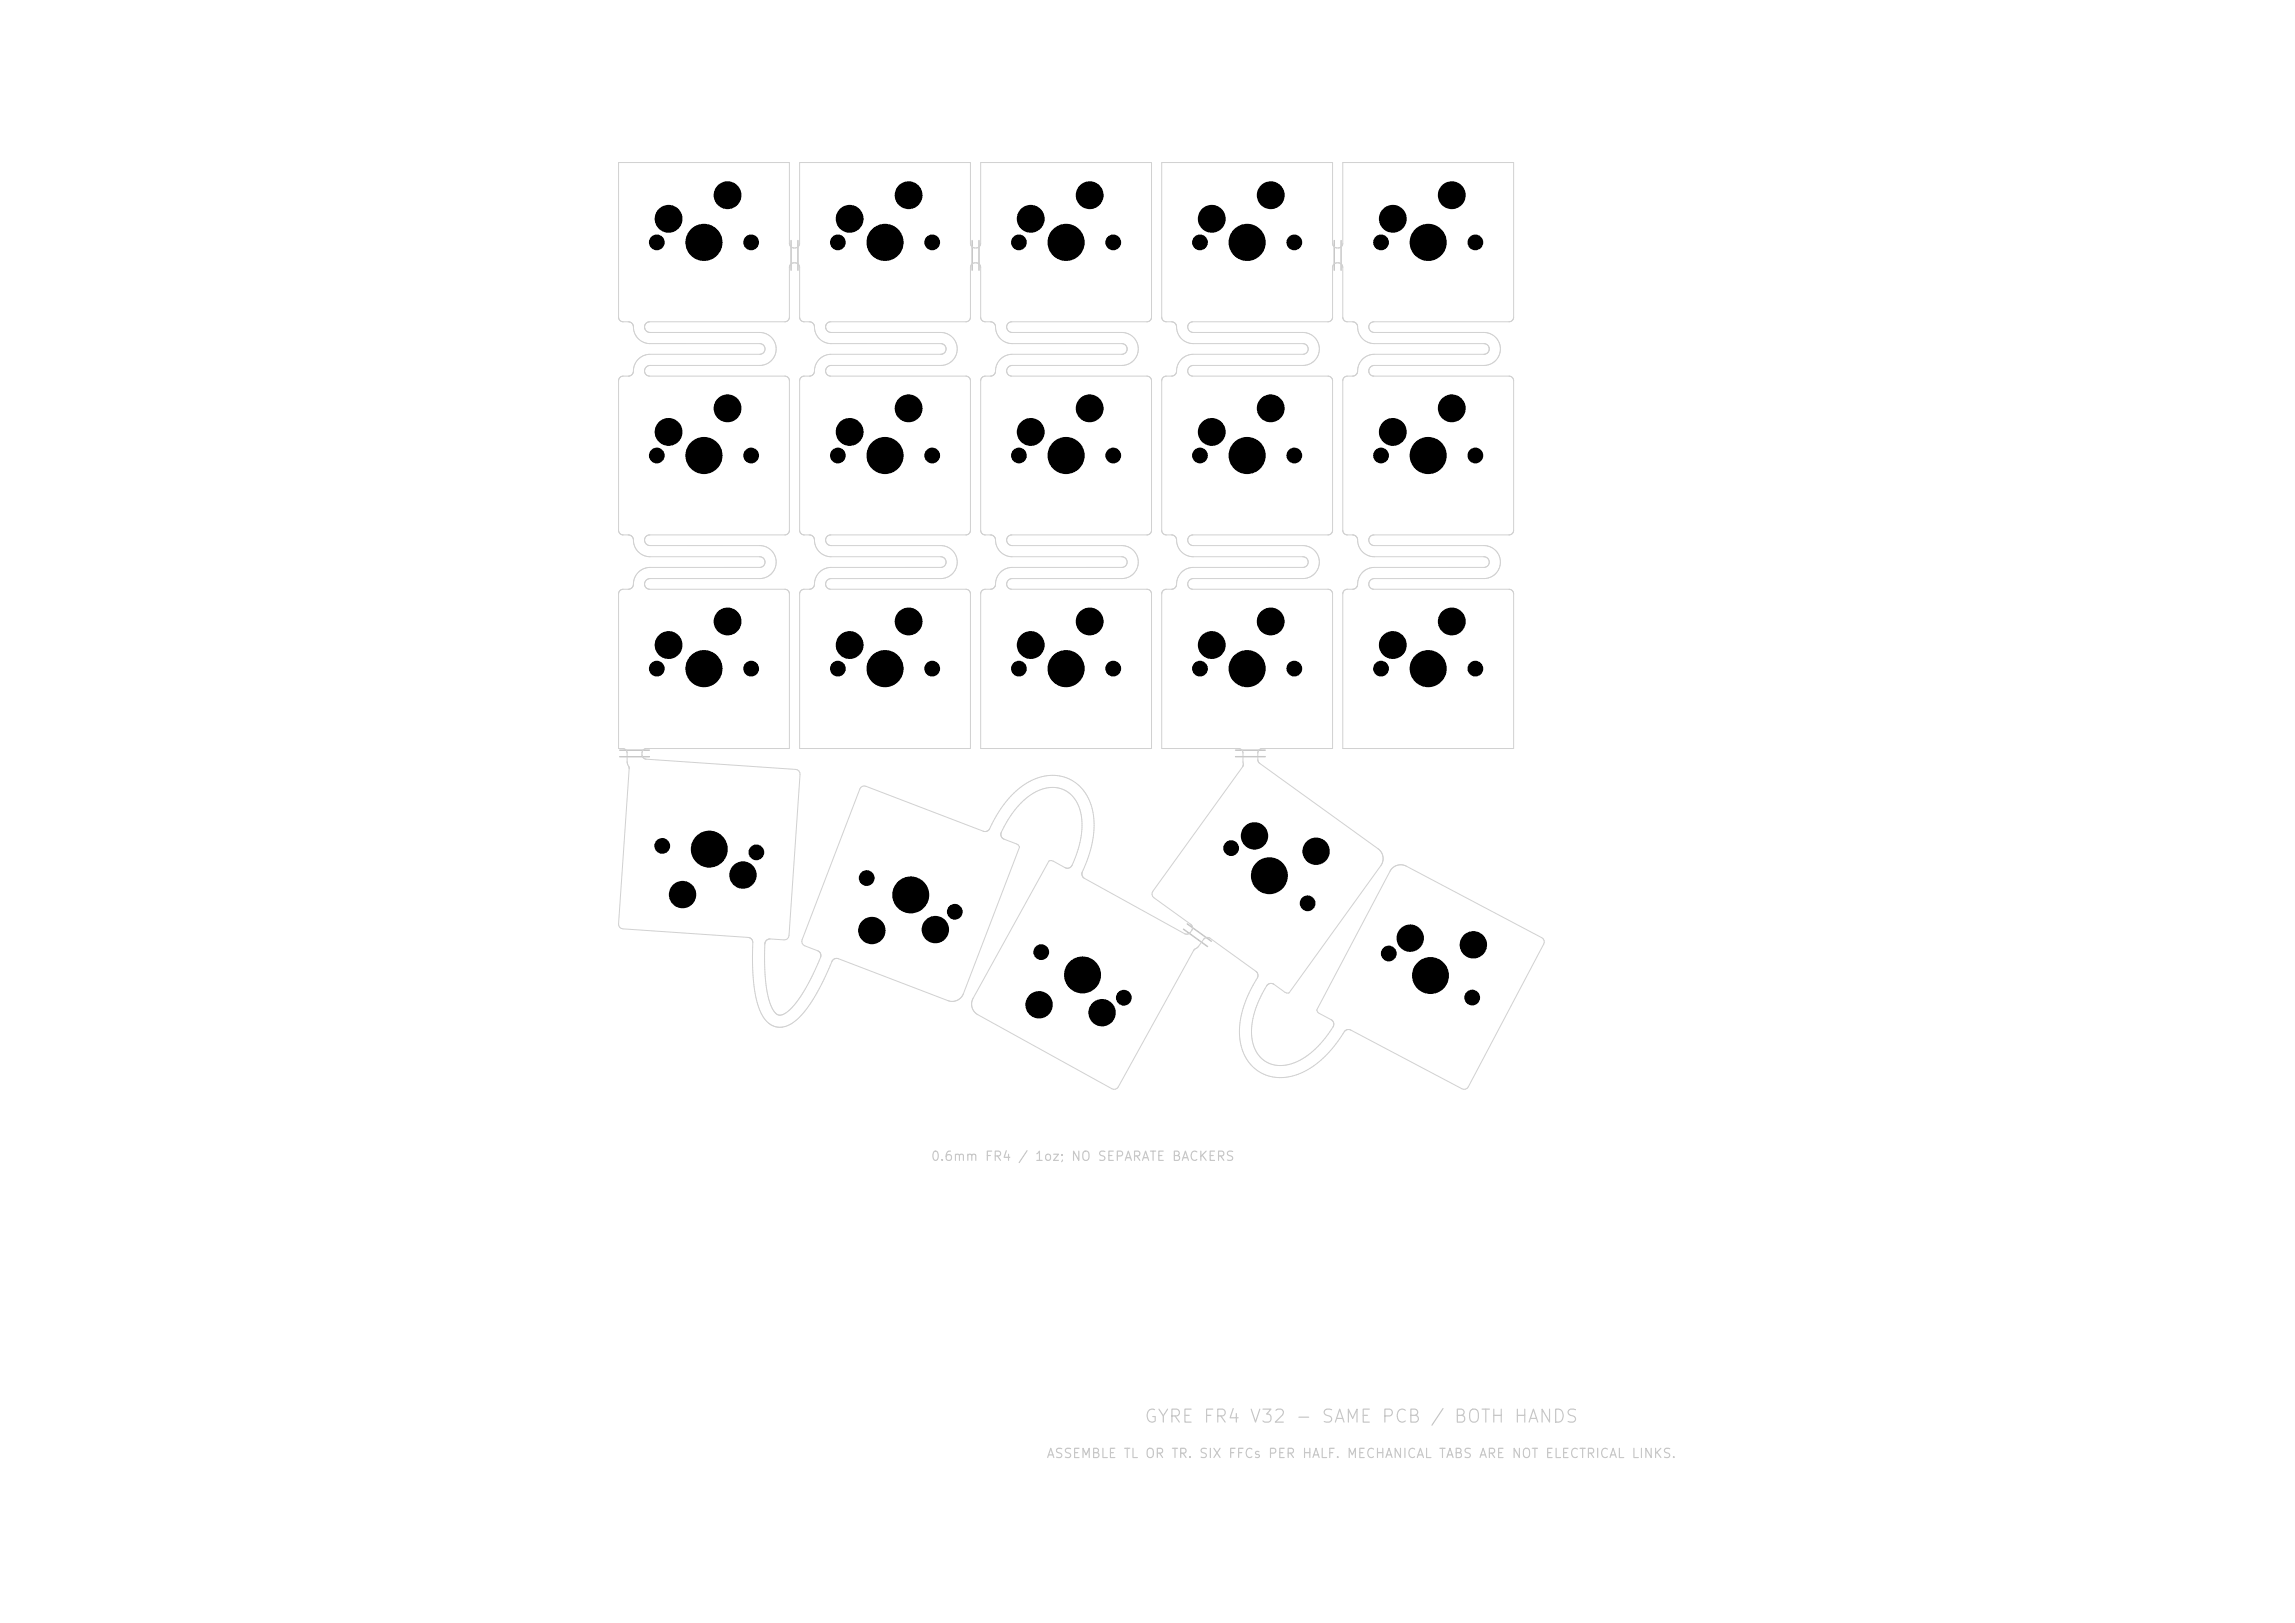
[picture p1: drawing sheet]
<svg xmlns="http://www.w3.org/2000/svg" width="297mm" height="210mm" viewBox="0 0 297 210" stroke-linecap="round" stroke-linejoin="round" font-family="sans-serif">
<defs><g id="words">
<text font-size="1.7" fill="#c2c2c2" x="148" y="184.5">GYRE FR4 V32 - SAME PCB / BOTH HANDS</text>
<g font-size="1.2" fill="#c2c2c2">
<text x="120.4" y="150.5">0.6mm FR4 / 1oz; NO SEPARATE BACKERS</text>
<text x="135.3" y="189">ASSEMBLE TL OR TR. SIX FFCs PER HALF. MECHANICAL TABS ARE NOT ELECTRICAL LINKS.</text>
</g>
</g></defs>
<path d="M102.4 31.1v3.9M103.3 31.1v3.9M125.8 31.1v3.9M126.7 31.1v3.9M172.7 31.1v3.9M173.6 31.1v3.9M80.2 97.1h3.8M80.2 97.9h3.8M159.9 97.1h3.8M159.9 97.9h3.8M153.6 119.5l3.2 2.3M153.2 120.2l3.1 2.3" fill="none" stroke="#c2c2c2" stroke-width=".18"/>
<path d="M80 21h22.2v10.5a.62 .62 0 0 0 .7 .6 .6 .6 0 0 0 .6-.6v-10.5h22.1v10.5a.63 .63 0 0 0 .8 .6l.4-.2 .1-.4v-10.5h22.1v20a.6 .6 0 0 1-.6 .6h-17.5a.69 .69 0 0 0-.6 .8 .69 .69 0 0 0 .7 .6h14.3a2.13 2.13 0 0 1 2 2.2 2.13 2.13 0 0 1-2.1 2.1h-14.3a.69 .69 0 0 0-.6 .7 .69 .69 0 0 0 .6 .7h17.5l.4 .1 .2 .5v19.3a.6 .6 0 0 1-.6 .6h-17.5a.69 .69 0 0 0-.6 .8 .69 .69 0 0 0 .7 .6h14.3a2.13 2.13 0 0 1 2 2.2 2.13 2.13 0 0 1-2.1 2.1h-14.3a.69 .69 0 0 0-.6 .7 .69 .69 0 0 0 .6 .6h17.5l.5 .3 .1 .3v20.1h-22.1v-20.1a.6 .6 0 0 1 .6-.6h.8a.67 .67 0 0 0 .5-.7 2.16 2.16 0 0 1 2.2-2.1h14.3a.69 .69 0 0 0 .6-.7 .69 .69 0 0 0-.8-.7h-14.2a2.29 2.29 0 0 1-2.1-2.4 .66 .66 0 0 0-.6-.4h-.9l-.3-.3-.1-.2v-19.4a.6 .6 0 0 1 .6-.6h.7a.66 .66 0 0 0 .6-.6 2.17 2.17 0 0 1 2.2-2.3h14.2a.69 .69 0 0 0 .7-.7 .69 .69 0 0 0-.7-.6h-14.3a2.28 2.28 0 0 1-2.1-2.5 .66 .66 0 0 0-.6-.4h-.9l-.3-.2-.1-.2v-6.6a.66 .66 0 0 0-.6-.6 .66 .66 0 0 0-.7 .6v6.5l-.1 .3-.3 .2h-17.7a.69 .69 0 0 0-.7 .8 .69 .69 0 0 0 .8 .6h14.2a2.13 2.13 0 0 1 2.1 2.2 2.13 2.13 0 0 1-2.1 2.1h-14.3a.69 .69 0 0 0-.7 .7 .69 .69 0 0 0 .7 .7h17.5l.4 .1 .2 .5v19.3a.6 .6 0 0 1-.6 .6h-17.5a.69 .69 0 0 0-.7 .8 .69 .69 0 0 0 .8 .6h14.2a2.13 2.13 0 0 1 2.1 2.2 2.13 2.13 0 0 1-2.1 2.1h-14.3a.69 .69 0 0 0-.7 .7 .69 .69 0 0 0 .7 .6h17.5l.5 .3 .1 .3v20.1h-22.1v-20.1a.6 .6 0 0 1 .6-.6h.8a.67 .67 0 0 0 .5-.7 2.16 2.16 0 0 1 2.1-2.1h14.3a.69 .69 0 0 0 .6-.7 .69 .69 0 0 0-.7-.7h-14.2a2.29 2.29 0 0 1-2.2-2.4 .66 .66 0 0 0-.6-.4h-.8l-.3-.3-.1-.2v-19.4a.6 .6 0 0 1 .6-.6h.8a.67 .67 0 0 0 .5-.8 2.16 2.16 0 0 1 2.1-2.1h14.3a.69 .69 0 0 0 .6-.7 .69 .69 0 0 0-.6-.6h-14.3a2.28 2.28 0 0 1-2.2-2.5 .66 .66 0 0 0-.6-.4h-.8l-.3-.2-.1-.2v-6.6a.66 .66 0 0 0-.7-.6 .66 .66 0 0 0-.6 .6v6.5l-.2 .3-.2 .2h-17.7a.69 .69 0 0 0-.7 .8 .69 .69 0 0 0 .7 .6h14.3a2.13 2.13 0 0 1 2 2.2 2.13 2.13 0 0 1-2.1 2.1h-14.2a.69 .69 0 0 0-.7 .7 .69 .69 0 0 0 .7 .7h17.5l.4 .1 .2 .5v19.3a.6 .6 0 0 1-.6 .6h-17.6a.69 .69 0 0 0-.6 .7 .69 .69 0 0 0 .7 .7h14.3a2.13 2.13 0 0 1 2 2.2 2.13 2.13 0 0 1-2.1 2.1h-14.2a.69 .69 0 0 0-.7 .7 .69 .69 0 0 0 .7 .6h17.5l.3 .1 .2 .3 .1 20.3h-18.5l-.4 .1-.2 .4 .1 .6 .4 .2 19.4 1.4 .4 .2 .1 .4-1.4 20.9a.6 .6 0 0 1-.6 .5l-1.9-.1a.66 .66 0 0 0-.6 .6 20.3 20.3 0 0 0 .8 8.2 1.35 1.35 0 0 0 1.2 1.1 4.4 4.4 0 0 0 2.4-2.1 24.6 24.6 0 0 0 2.8-5.7l-.1-.3-.2-.2-2-.8-.1-.2v-.5l7.5-19.5a.6 .6 0 0 1 .8-.4l15.2 5.9a.66 .66 0 0 0 .8-.4 12.2 12.2 0 0 1 5.7-6.3 5.3 5.3 0 0 1 7.6 4 13.4 13.4 0 0 1-1.4 8.1l.1 .4 .2 .3 13 7.1h.5l.4-.4a.6 .6 0 0 0-.1-.8l-4.8-3.4-.2-.4v-.3l11.7-16.3 .1-.3v-1.5a.6 .6 0 0 0-.6-.5h-10v-20.1a.6 .6 0 0 1 .6-.6h.8a.75 .75 0 0 0 .6-.9 2.16 2.16 0 0 1 2.1-1.9h14.3a.69 .69 0 0 0 .6-.7 .69 .69 0 0 0-.7-.7h-14.3a2.29 2.29 0 0 1-2.1-2.4 .66 .66 0 0 0-.6-.4h-.9l-.3-.3-.1-.2v-19.4a.6 .6 0 0 1 .6-.6h.8a.66 .66 0 0 0 .6-.6 2.17 2.17 0 0 1 2.1-2.3h14.3a.69 .69 0 0 0 .6-.7 .69 .69 0 0 0-.7-.6h-14.3a2.29 2.29 0 0 1-2.1-2.5 .66 .66 0 0 0-.6-.4h-.9l-.3-.2-.1-.3v-20.1h22.2v10.5a.62 .62 0 0 0 .7 .6 .6 .6 0 0 0 .6-.6v-10.5h22.1v20l-.2 .4-.4 .2h-17.5a.69 .69 0 0 0-.7 .7 .69 .69 0 0 0 .7 .7h14.3a2.13 2.13 0 0 1 2.1 2.2 2.13 2.13 0 0 1-2.1 2.1h-14.3a.69 .69 0 0 0-.7 .7 .69 .69 0 0 0 .7 .7h17.5l.4 .2 .2 .4v19.3a.6 .6 0 0 1-.6 .6h-17.5a.69 .69 0 0 0-.7 .8 .69 .69 0 0 0 .8 .6h14.2a2.13 2.13 0 0 1 2.1 2.2 2.13 2.13 0 0 1-2.1 2.1h-14.4a.69 .69 0 0 0-.6 .7 .69 .69 0 0 0 .7 .6h17.5l.4 .3 .2 .3v20.1h-22.1v-20.1a.6 .6 0 0 1 .6-.6h.8a.67 .67 0 0 0 .5-.7 2.16 2.16 0 0 1 2.1-2.1h14.3a.69 .69 0 0 0 .6-.7 .69 .69 0 0 0-.7-.7h-14.2a2.29 2.29 0 0 1-2.2-2.4 .66 .66 0 0 0-.6-.4h-.9l-.2-.3-.1-.2v-19.4a.6 .6 0 0 1 .6-.6h.8a.67 .67 0 0 0 .5-.8 2.16 2.16 0 0 1 2.1-2.1h14.3a.69 .69 0 0 0 .6-.7 .69 .69 0 0 0-.7-.6h-14.2a2.28 2.28 0 0 1-2.2-2.5 .66 .66 0 0 0-.6-.4h-.9l-.2-.2-.1-.2v-6.6a.66 .66 0 0 0-.7-.6 .66 .66 0 0 0-.6 .6l-.1 6.5-.1 .3-.2 .2h-17.8a.69 .69 0 0 0-.6 .8 .69 .69 0 0 0 .7 .6h14.3a2.13 2.13 0 0 1 2 2.2 2.13 2.13 0 0 1-2.1 2.1h-14.2a.69 .69 0 0 0-.7 .7 .69 .69 0 0 0 .7 .7h17.5l.4 .2 .2 .4v19.3a.6 .6 0 0 1-.6 .6h-17.6a.69 .69 0 0 0-.6 .8 .69 .69 0 0 0 .7 .6h14.3a2.13 2.13 0 0 1 2 2.2 2.13 2.13 0 0 1-2.1 2.1h-14.2a.69 .69 0 0 0-.7 .6 .69 .69 0 0 0 .6 .7h17.6l.3 .1 .2 .3 .1 20.3h-9.2a.6 .6 0 0 0-.5 .5v1l.2 .4 15.3 11a1.56 1.56 0 0 1 .4 2.2l-11.9 16.5h-.3l-.2-.1-1.5-1.1a.67 .67 0 0 0-.9 .3 10.2 10.2 0 0 0-1.8 7.2 3.7 3.7 0 0 0 5.4 2.7 10.8 10.8 0 0 0 5.1-4.9v-.3l-.2-.3-1.7-.9-.2-.1-.1-.3 9.5-18a1.56 1.56 0 0 1 2.1-.6l17.5 9.2 .3 .4v.4l-9.8 18.5a.6 .6 0 0 1-.8 .3l-14.4-7.6-.4-.1-.3 .2a13.1 13.1 0 0 1-6.3 5.7 5.3 5.3 0 0 1-7.4-4.8 13.3 13.3 0 0 1 2.4-7.9v-.4l-.2-.3-6-4.3-.4-.1-.3 .1-.8 1.1-.6 .5-9.8 17.6a.6 .6 0 0 1-.8 .3l-17.4-9.6a1.56 1.56 0 0 1-.6-2.1l9.8-17.8 .4-.1 .2 .1 1.6 .9a.66 .66 0 0 0 .9-.4 10.3 10.3 0 0 0 .9-7.3 3.7 3.7 0 0 0-5.7-2.1 10.9 10.9 0 0 0-4.5 5.5l.1 .3 .2 .2 1.8 .7 .2 .1 .1 .3-7.2 19a1.56 1.56 0 0 1-2 .9l-14.3-5.5a.66 .66 0 0 0-.7 .4 21.4 21.4 0 0 1-4.5 7.5 2.78 2.78 0 0 1-3.3 .8 4.2 4.2 0 0 1-1.9-3 29.1 29.1 0 0 1-.6-8l-.2-.3-.4-.1-16.2-1.1-.4-.2-.1-.2 1.3-20.4-.2-.7-.1-1.5-.4-.3h-.7v-20.1a.6 .6 0 0 1 .6-.6h.8a.67 .67 0 0 0 .6-.7 2.16 2.16 0 0 1 2.1-2.1h14.3a.69 .69 0 0 0 .6-.7 .69 .69 0 0 0-.7-.7h-14.2a2.29 2.29 0 0 1-2.2-2.4 .66 .66 0 0 0-.6-.4h-.9l-.2-.3-.1-.2-.1-19.4a.6 .6 0 0 1 .7-.6h.7a.66 .66 0 0 0 .6-.6 2.17 2.17 0 0 1 2.1-2.3h14.3a.69 .69 0 0 0 .6-.7 .69 .69 0 0 0-.7-.6h-14.2a2.28 2.28 0 0 1-2.2-2.5 .66 .66 0 0 0-.6-.4h-.9l-.2-.2-.1-.3zM152.1 76l-.1 .1" fill="none" stroke="#d0d2cd" stroke-width=".13"/>
<g fill="#000">
<circle cx="85" cy="31.4" r="1.02"/>
<circle cx="86.5" cy="28.3" r="1.8"/>
<circle cx="91.1" cy="31.4" r="2.4"/>
<circle cx="94.2" cy="25.3" r="1.8"/>
<circle cx="97.2" cy="31.4" r="1.02"/>
<circle cx="108.4" cy="31.4" r="1.02"/>
<circle cx="110" cy="28.3" r="1.8"/>
<circle cx="114.5" cy="31.4" r="2.4"/>
<circle cx="117.6" cy="25.3" r="1.8"/>
<circle cx="120.6" cy="31.4" r="1.02"/>
<circle cx="131.9" cy="31.4" r="1.02"/>
<circle cx="133.4" cy="28.3" r="1.8"/>
<circle cx="138" cy="31.4" r="2.4"/>
<circle cx="141" cy="25.3" r="1.8"/>
<circle cx="144.1" cy="31.4" r="1.02"/>
<circle cx="155.3" cy="31.4" r="1.02"/>
<circle cx="156.8" cy="28.3" r="1.8"/>
<circle cx="161.4" cy="31.4" r="2.4"/>
<circle cx="164.4" cy="25.3" r="1.8"/>
<circle cx="167.5" cy="31.4" r="1.02"/>
<circle cx="178.7" cy="31.4" r="1.02"/>
<circle cx="180.2" cy="28.3" r="1.8"/>
<circle cx="184.8" cy="31.4" r="2.4"/>
<circle cx="187.9" cy="25.3" r="1.8"/>
<circle cx="190.9" cy="31.4" r="1.02"/>
<circle cx="85" cy="58.9" r="1.02"/>
<circle cx="86.5" cy="55.9" r="1.8"/>
<circle cx="91.1" cy="58.9" r="2.4"/>
<circle cx="94.2" cy="52.8" r="1.8"/>
<circle cx="97.2" cy="58.9" r="1.02"/>
<circle cx="108.4" cy="58.9" r="1.02"/>
<circle cx="110" cy="55.9" r="1.8"/>
<circle cx="114.5" cy="58.9" r="2.4"/>
<circle cx="117.6" cy="52.8" r="1.8"/>
<circle cx="120.6" cy="58.9" r="1.02"/>
<circle cx="131.9" cy="58.9" r="1.02"/>
<circle cx="133.4" cy="55.9" r="1.8"/>
<circle cx="138" cy="58.9" r="2.4"/>
<circle cx="141" cy="52.8" r="1.8"/>
<circle cx="144.1" cy="58.9" r="1.02"/>
<circle cx="155.3" cy="58.9" r="1.02"/>
<circle cx="156.8" cy="55.9" r="1.8"/>
<circle cx="161.4" cy="58.9" r="2.4"/>
<circle cx="164.4" cy="52.8" r="1.8"/>
<circle cx="167.5" cy="58.9" r="1.02"/>
<circle cx="178.7" cy="58.9" r="1.02"/>
<circle cx="180.2" cy="55.9" r="1.8"/>
<circle cx="184.8" cy="58.9" r="2.4"/>
<circle cx="187.9" cy="52.8" r="1.8"/>
<circle cx="190.9" cy="58.9" r="1.02"/>
<circle cx="85" cy="86.5" r="1.02"/>
<circle cx="86.5" cy="83.5" r="1.8"/>
<circle cx="91.1" cy="86.5" r="2.4"/>
<circle cx="94.2" cy="80.4" r="1.8"/>
<circle cx="97.2" cy="86.5" r="1.02"/>
<circle cx="108.4" cy="86.5" r="1.02"/>
<circle cx="110" cy="83.5" r="1.8"/>
<circle cx="114.5" cy="86.5" r="2.4"/>
<circle cx="117.6" cy="80.4" r="1.8"/>
<circle cx="120.6" cy="86.5" r="1.02"/>
<circle cx="131.9" cy="86.5" r="1.02"/>
<circle cx="133.4" cy="83.5" r="1.8"/>
<circle cx="138" cy="86.5" r="2.4"/>
<circle cx="141" cy="80.4" r="1.8"/>
<circle cx="144.1" cy="86.5" r="1.02"/>
<circle cx="155.3" cy="86.5" r="1.02"/>
<circle cx="156.8" cy="83.5" r="1.8"/>
<circle cx="161.4" cy="86.5" r="2.4"/>
<circle cx="164.4" cy="80.4" r="1.8"/>
<circle cx="167.5" cy="86.5" r="1.02"/>
<circle cx="178.7" cy="86.5" r="1.02"/>
<circle cx="180.2" cy="83.5" r="1.8"/>
<circle cx="184.8" cy="86.5" r="2.4"/>
<circle cx="187.9" cy="80.4" r="1.8"/>
<circle cx="190.9" cy="86.5" r="1.02"/>
<circle cx="85.7" cy="109.5" r="1.02"/>
<circle cx="88.3" cy="115.8" r="1.77"/>
<circle cx="91.8" cy="109.9" r="2.39"/>
<circle cx="96.2" cy="113.2" r="1.77"/>
<circle cx="97.9" cy="110.3" r="1.02"/>
<circle cx="112.2" cy="113.6" r="1.02"/>
<circle cx="117.9" cy="115.8" r="2.39"/>
<circle cx="123.6" cy="118" r="1.02"/>
<circle cx="159.3" cy="109.7" r="1.02"/>
<circle cx="162.3" cy="108.2" r="1.77"/>
<circle cx="164.3" cy="113.3" r="2.39"/>
<circle cx="169.2" cy="116.9" r="1.02"/>
<circle cx="170.3" cy="110.1" r="1.77"/>
<circle cx="112.8" cy="120.4" r="1.77"/>
<circle cx="121" cy="120.3" r="1.77"/>
<circle cx="134.5" cy="130" r="1.77"/>
<circle cx="134.8" cy="123.2" r="1.02"/>
<circle cx="140.1" cy="126.2" r="2.39"/>
<circle cx="142.6" cy="131" r="1.77"/>
<circle cx="145.4" cy="129.1" r="1.02"/>
<circle cx="179.7" cy="123.4" r="1.02"/>
<circle cx="182.5" cy="121.4" r="1.77"/>
<circle cx="185.1" cy="126.2" r="2.39"/>
<circle cx="190.5" cy="129.1" r="1.02"/>
<circle cx="190.7" cy="122.3" r="1.77"/>
</g>
<use href="#words"/>
</svg>
